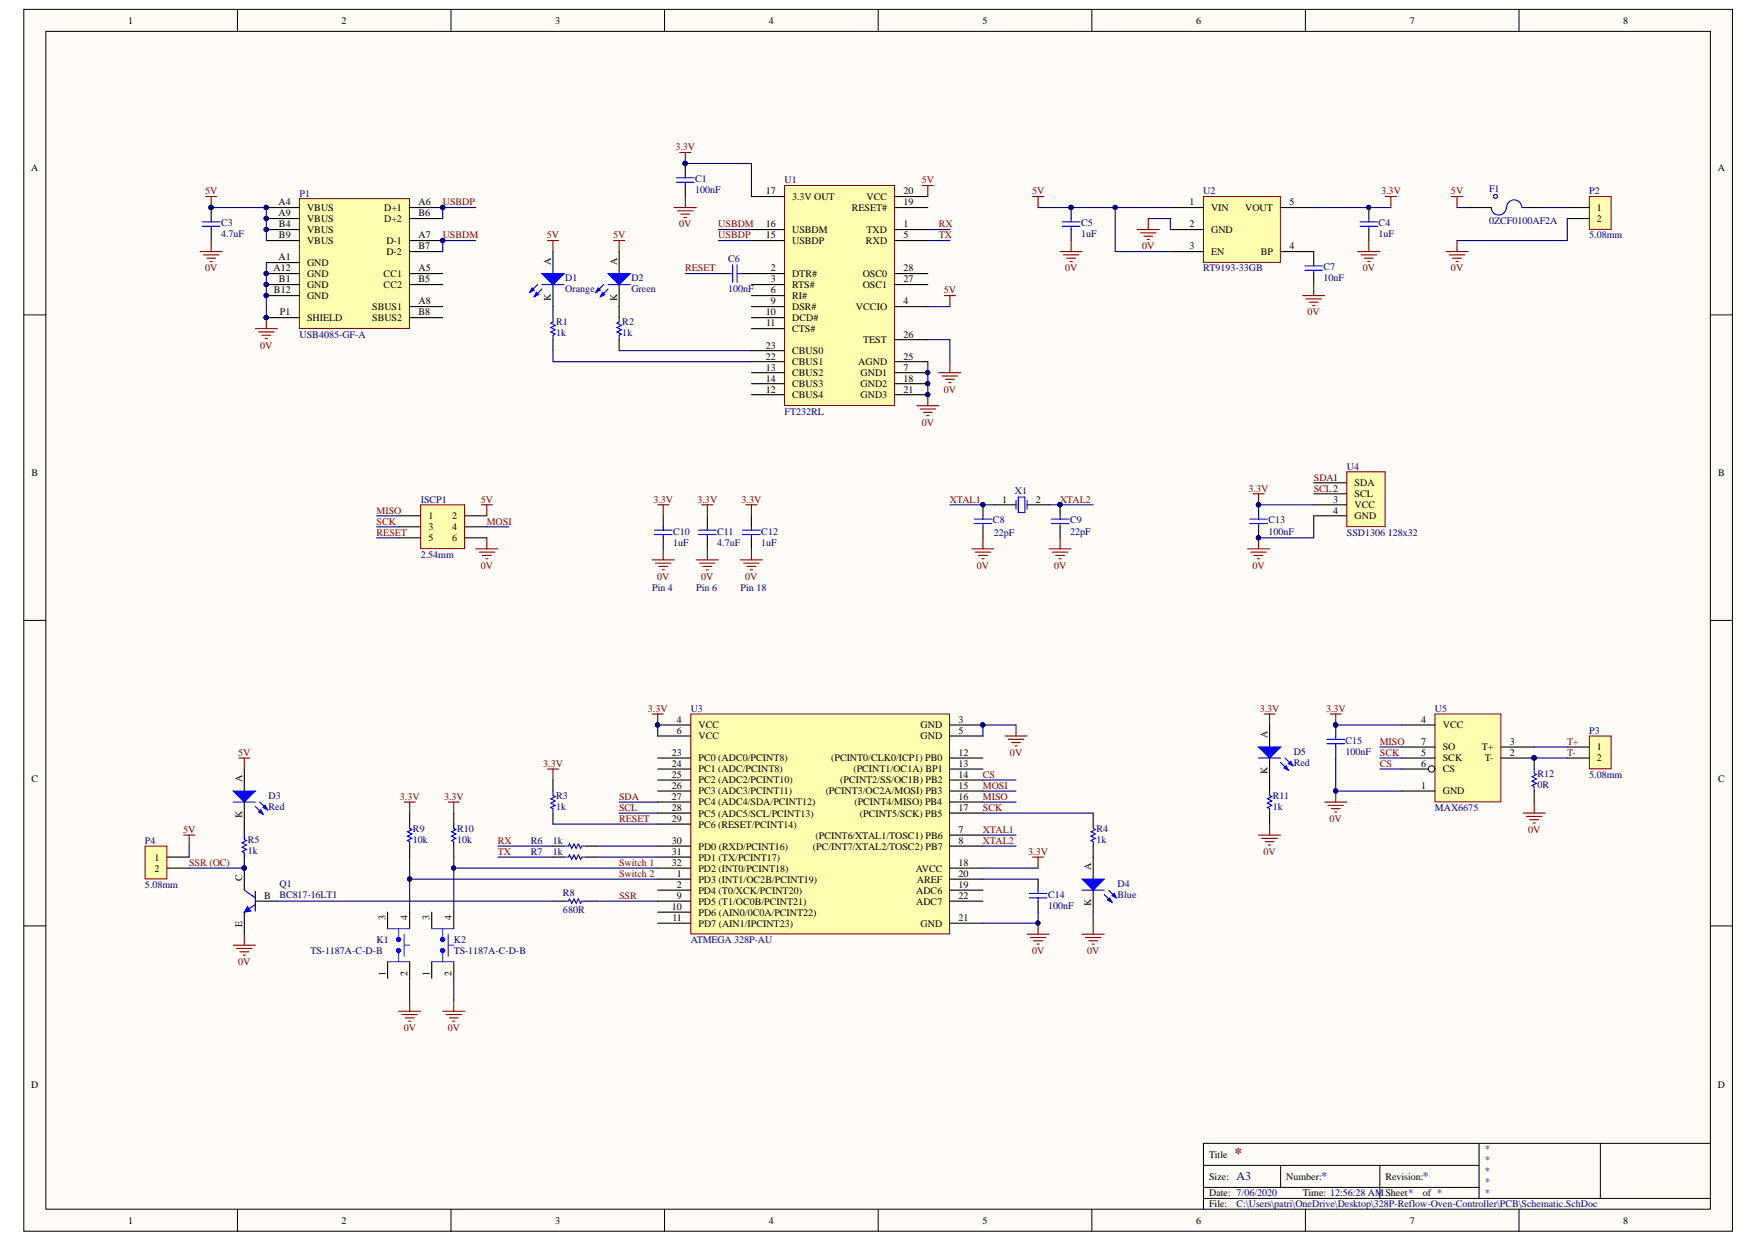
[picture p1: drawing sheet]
<svg xmlns="http://www.w3.org/2000/svg" width="297mm" height="210mm" viewBox="0 0 297 210" stroke-linecap="round" stroke-linejoin="round" font-family="sans-serif">
<defs><g id="words">
<text font-size="2.5" fill="#800000" x="208.4" y="195.5">*</text>
<g font-size="2" fill="#000080">
<text x="208.8" y="199.3">A3</text>
<text x="223.2" y="199.3">*</text>
<text x="240.3" y="199.3">*</text>
</g>
<g font-size="1.7">
<text x="21.7" y="4">1</text>
<text x="57.7" y="4">2</text>
<text x="93.8" y="4">3</text>
<text x="129.8" y="4">4</text>
<text x="165.9" y="4">5</text>
<text x="202" y="4">6</text>
<text x="238" y="4">7</text>
<text x="274.1" y="4">8</text>
<text x="5.3" y="28.9">A</text>
<text x="290.1" y="28.9">A</text>
<text x="47" y="34.7">A4</text>
<text x="51.8" y="35.6">VBUS</text>
<text x="64.9" y="35.6">D+1</text>
<text x="70.7" y="34.7">A6</text>
<text x="129.3" y="32.8">17</text>
<text x="133.8" y="33.7">3.3V OUT</text>
<text x="143.8" y="35.6">RESET#</text>
<text x="146.3" y="33.7">VCC</text>
<text x="152.6" y="32.8">20</text>
<text x="152.6" y="34.7">19</text>
<text x="200.9" y="34.7">1</text>
<text x="204.5" y="35.6">VIN</text>
<text x="210.3" y="35.6">VOUT</text>
<text x="217.7" y="34.7">5</text>
<text x="269.7" y="35.6">1</text>
<text x="47" y="36.5">A9</text>
<text x="47.1" y="40.2">B9</text>
<text x="47.1" y="38.4">B4</text>
<text x="51.8" y="37.5">VBUS</text>
<text x="51.8" y="41.2">VBUS</text>
<text x="51.8" y="39.3">VBUS</text>
<text x="64.9" y="37.5">D+2</text>
<text x="65.3" y="41.2">D-1</text>
<text x="70.7" y="40.2">A7</text>
<text x="70.7" y="36.5">B6</text>
<text x="129.3" y="38.4">16</text>
<text x="129.3" y="40.2">15</text>
<text x="133.8" y="39.3">USBDM</text>
<text x="133.8" y="41.2">USBDP</text>
<text x="146.2" y="41.2">RXD</text>
<text x="146.3" y="39.3">TXD</text>
<text x="152.6" y="38.4">1</text>
<text x="152.6" y="40.2">5</text>
<text x="200.9" y="38.4">2</text>
<text x="204.5" y="39.3">GND</text>
<text x="269.7" y="37.5">2</text>
<text x="46.2" y="45.8">A12</text>
<text x="47" y="44">A1</text>
<text x="47.1" y="47.7">B1</text>
<text x="51.8" y="44.9">GND</text>
<text x="51.8" y="46.8">GND</text>
<text x="64.8" y="46.8">CC1</text>
<text x="65.3" y="43">D-2</text>
<text x="70.7" y="45.8">A5</text>
<text x="70.7" y="42.1">B7</text>
<text x="70.7" y="47.7">B5</text>
<text x="93" y="44.7" transform="rotate(-90 93 44.7)">A</text>
<text x="104.2" y="44.7" transform="rotate(-90 104.2 44.7)">A</text>
<text x="130.2" y="45.8">2</text>
<text x="130.2" y="47.7">3</text>
<text x="133.8" y="46.8">DTR#</text>
<text x="145.7" y="46.8">OSC0</text>
<text x="152.6" y="45.8">28</text>
<text x="152.6" y="47.7">27</text>
<text x="200.9" y="42.1">3</text>
<text x="204.5" y="43">EN</text>
<text x="212.9" y="43">BP</text>
<text x="217.7" y="42.1">4</text>
<text x="46.3" y="49.5">B12</text>
<text x="47.3" y="53.3">P1</text>
<text x="51.8" y="50.5">GND</text>
<text x="51.8" y="48.6">GND</text>
<text x="62.8" y="52.3">SBUS1</text>
<text x="64.8" y="48.6">CC2</text>
<text x="70.7" y="51.4">A8</text>
<text x="70.7" y="53.3">B8</text>
<text x="93" y="50.8" transform="rotate(-90 93 50.8)">K</text>
<text x="104.2" y="50.8" transform="rotate(-90 104.2 50.8)">K</text>
<text x="129.3" y="53.3">10</text>
<text x="130.2" y="49.5">6</text>
<text x="130.2" y="51.4">9</text>
<text x="133.8" y="48.6">RTS#</text>
<text x="133.8" y="50.5">RI#</text>
<text x="133.8" y="52.3">DSR#</text>
<text x="144.5" y="52.3">VCCIO</text>
<text x="145.7" y="48.6">OSC1</text>
<text x="152.6" y="51.4">4</text>
<text x="51.8" y="54.2">SHIELD</text>
<text x="62.8" y="54.2">SBUS2</text>
<text x="129.3" y="58.9">23</text>
<text x="129.4" y="55.1">11</text>
<text x="133.8" y="54.2">DCD#</text>
<text x="133.8" y="56">CTS#</text>
<text x="133.8" y="59.8">CBUS0</text>
<text x="145.8" y="57.9">TEST</text>
<text x="152.6" y="57">26</text>
<text x="129.3" y="60.7">22</text>
<text x="129.3" y="62.6">13</text>
<text x="129.3" y="64.4">14</text>
<text x="133.8" y="61.7">CBUS1</text>
<text x="133.8" y="63.5">CBUS2</text>
<text x="133.8" y="65.4">CBUS3</text>
<text x="144.9" y="61.7">AGND</text>
<text x="145.3" y="63.5">GND1</text>
<text x="145.3" y="65.4">GND2</text>
<text x="152.6" y="60.7">25</text>
<text x="152.6" y="62.6">7</text>
<text x="152.6" y="64.4">18</text>
<text x="129.3" y="66.3">12</text>
<text x="133.8" y="67.2">CBUS4</text>
<text x="145.3" y="67.2">GND3</text>
<text x="152.6" y="66.3">21</text>
<text x="5.3" y="80.5">B</text>
<text x="228.7" y="82.1">SDA</text>
<text x="228.7" y="84">SCL</text>
<text x="290.2" y="80.5">B</text>
<text x="72.4" y="87.7">1</text>
<text x="72.4" y="89.5">3</text>
<text x="76.3" y="87.7">2</text>
<text x="76.3" y="89.5">4</text>
<text x="169.2" y="84.9">1</text>
<text x="174.9" y="84.9">2</text>
<text x="225.1" y="84.9">3</text>
<text x="225.1" y="86.7">4</text>
<text x="228.7" y="85.8">VCC</text>
<text x="228.7" y="87.7">GND</text>
<text x="72.4" y="91.4">5</text>
<text x="76.3" y="91.4">6</text>
<text x="114.3" y="122.1">4</text>
<text x="114.3" y="123.9">6</text>
<text x="117.9" y="123">VCC</text>
<text x="117.9" y="124.8">VCC</text>
<text x="155.5" y="123">GND</text>
<text x="155.5" y="124.8">GND</text>
<text x="161.9" y="122.1">3</text>
<text x="161.9" y="123.9">5</text>
<text x="214" y="124.7" transform="rotate(-90 214 124.7)">A</text>
<text x="240" y="122.1">4</text>
<text x="240" y="125.8">7</text>
<text x="243.6" y="123">VCC</text>
<text x="255" y="125.8">3</text>
<text x="113.5" y="127.6">23</text>
<text x="113.5" y="129.5">24</text>
<text x="113.5" y="131.3">25</text>
<text x="117.9" y="128.6">PC0 (ADC0/PCINT8)</text>
<text x="117.9" y="130.4">PC1 (ADC/PCINT8)</text>
<text x="140.4" y="128.6">(PCINT0/CLK0/ICP1) PB0</text>
<text x="144.1" y="130.4">(PCINT1/OC1A) BP1</text>
<text x="161.9" y="127.6">12</text>
<text x="161.9" y="129.5">13</text>
<text x="161.9" y="131.3">14</text>
<text x="214" y="130.7" transform="rotate(-90 214 130.7)">K</text>
<text x="240" y="127.6">5</text>
<text x="240" y="129.5">6</text>
<text x="243.6" y="128.6">SCK</text>
<text x="243.6" y="130.4">CS</text>
<text x="243.6" y="126.7">SO</text>
<text x="250.2" y="126.7">T+</text>
<text x="250.7" y="128.6">T-</text>
<text x="255" y="127.6">2</text>
<text x="269.7" y="126.7">1</text>
<text x="269.7" y="128.6">2</text>
<text x="5.3" y="132.1">C</text>
<text x="40.9" y="132.1" transform="rotate(-90 40.9 132.1)">A</text>
<text x="113.5" y="133.2">26</text>
<text x="113.5" y="135.1">27</text>
<text x="113.5" y="137">28</text>
<text x="117.9" y="132.3">PC2 (ADC2/PCINT10)</text>
<text x="117.9" y="134.1">PC3 (ADC3/PCINT11)</text>
<text x="117.9" y="136">PC4 (ADC4/SDA/PCINT12)</text>
<text x="117.9" y="137.9">PC5 (ADC5/SCL/PCINT13)</text>
<text x="139.4" y="134.1">(PCINT3/OC2A/MOSI) PB3</text>
<text x="141.9" y="132.3">(PCINT2/SS/OC1B) PB2</text>
<text x="144.3" y="136">(PCINT4/MISO) PB4</text>
<text x="145.2" y="137.9">(PCINT5/SCK) PB5</text>
<text x="161.9" y="133.2">15</text>
<text x="161.9" y="135.1">16</text>
<text x="161.9" y="137">17</text>
<text x="240" y="133.2">1</text>
<text x="243.6" y="134.1">GND</text>
<text x="290.2" y="132.1">C</text>
<text x="40.9" y="138.1" transform="rotate(-90 40.9 138.1)">K</text>
<text x="113.5" y="138.8">29</text>
<text x="113.5" y="142.5">30</text>
<text x="117.9" y="139.7">PC6 (RESET/PCINT14)</text>
<text x="117.9" y="143.5">PD0 (RXD/PCINT16)</text>
<text x="137.3" y="143.5">(PC/INT7/XTAL2/TOSC2) PB7</text>
<text x="137.7" y="141.6">(PCINT6/XTAL1/TOSC1) PB6</text>
<text x="161.9" y="140.7">7</text>
<text x="161.9" y="142.5">8</text>
<text x="26.1" y="145.3">1</text>
<text x="26.1" y="147.2">2</text>
<text x="40.9" y="148.8" transform="rotate(-90 40.9 148.8)">C</text>
<text x="113.5" y="144.4">31</text>
<text x="113.5" y="146.3">32</text>
<text x="114.3" y="148.1">1</text>
<text x="114.3" y="150">2</text>
<text x="117.9" y="149">PD3 (INT1/OC2B/PCINT19)</text>
<text x="117.9" y="145.3">PD1 (TX/PCINT17)</text>
<text x="117.9" y="147.2">PD2 (INT0/PCINT18)</text>
<text x="154.7" y="147.2">AVCC</text>
<text x="154.8" y="149">AREF</text>
<text x="161.9" y="146.3">18</text>
<text x="161.9" y="150">19</text>
<text x="161.9" y="148.1">20</text>
<text x="184.3" y="147" transform="rotate(-90 184.3 147)">A</text>
<text x="44.6" y="151.8">B</text>
<text x="65.1" y="155.3" transform="rotate(-90 65.1 155.3)">3</text>
<text x="68.8" y="155.3" transform="rotate(-90 68.8 155.3)">4</text>
<text x="72.5" y="155.3" transform="rotate(-90 72.5 155.3)">3</text>
<text x="76.2" y="155.3" transform="rotate(-90 76.2 155.3)">4</text>
<text x="113.5" y="153.7">10</text>
<text x="113.5" y="155.5">11</text>
<text x="114.3" y="151.8">9</text>
<text x="117.9" y="150.9">PD4 (T0/XCK/PCINT20)</text>
<text x="117.9" y="152.8">PD5 (T1/OC0B/PCINT21)</text>
<text x="117.9" y="154.6">PD6 (AIN0/0C0A/PCINT22)</text>
<text x="154.7" y="150.9">ADC6</text>
<text x="154.7" y="152.8">ADC7</text>
<text x="161.9" y="155.5">21</text>
<text x="161.9" y="151.8">22</text>
<text x="184.3" y="153" transform="rotate(-90 184.3 153)">K</text>
<text x="40.9" y="156.6" transform="rotate(-90 40.9 156.6)">E</text>
<text x="117.9" y="156.5">PD7 (AIN1/IPCINT23)</text>
<text x="155.5" y="156.5">GND</text>
<text x="65.1" y="164.7" transform="rotate(-90 65.1 164.7)">1</text>
<text x="68.8" y="164.7" transform="rotate(-90 68.8 164.7)">2</text>
<text x="72.5" y="164.7" transform="rotate(-90 72.5 164.7)">1</text>
<text x="76.2" y="164.7" transform="rotate(-90 76.2 164.7)">2</text>
<text x="5.3" y="183.7">D</text>
<text x="290.1" y="183.7">D</text>
<text x="204.2" y="195.5">Title</text>
<text x="204.2" y="199.2">Size:</text>
<text x="204.2" y="202">Date: 7/06/2020</text>
<text x="204.2" y="203.9">File:</text>
<text x="217.2" y="199.2">Number:</text>
<text x="220" y="202">Time: 12:56:28 AMSheet*</text>
<text x="233.9" y="199.2">Revision:</text>
<text x="240.3" y="202">of *</text>
<text x="21.7" y="206.6">1</text>
<text x="57.7" y="206.6">2</text>
<text x="93.8" y="206.6">3</text>
<text x="129.8" y="206.6">4</text>
<text x="165.9" y="206.6">5</text>
<text x="202" y="206.6">6</text>
<text x="238" y="206.6">7</text>
<text x="274.1" y="206.6">8</text>
</g>
<g font-size="1.7" fill="#800000">
<text x="114.1" y="25.4">3.3V</text>
<text x="34.6" y="32.8">5V</text>
<text x="155.7" y="31">5V</text>
<text x="174.3" y="32.8">5V</text>
<text x="233.2" y="32.8">3.3V</text>
<text x="245" y="32.8">5V</text>
<text x="92.4" y="40.2">5V</text>
<text x="103.5" y="40.2">5V</text>
<text x="114.7" y="38.4">0V</text>
<text x="34.6" y="45.8">0V</text>
<text x="115.7" y="45.8">RESET</text>
<text x="179.9" y="45.8">0V</text>
<text x="192.9" y="42.1">0V</text>
<text x="230.1" y="45.8">0V</text>
<text x="245" y="45.8">0V</text>
<text x="159.4" y="49.5">5V</text>
<text x="220.8" y="53.3">0V</text>
<text x="43.9" y="58.9">0V</text>
<text x="155.7" y="71.9">0V</text>
<text x="159.4" y="66.3">0V</text>
<text x="210.9" y="83">3.3V</text>
<text x="221.9" y="81.2">SDA1</text>
<text x="221.9" y="83">SCL2</text>
<text x="81.2" y="84.9">5V</text>
<text x="110.3" y="84.9">3.3V</text>
<text x="117.8" y="84.9">3.3V</text>
<text x="125.2" y="84.9">3.3V</text>
<text x="81.2" y="96">0V</text>
<text x="111" y="97.9">0V</text>
<text x="118.4" y="97.9">0V</text>
<text x="125.9" y="97.9">0V</text>
<text x="165" y="96">0V</text>
<text x="178" y="96">0V</text>
<text x="211.5" y="96">0V</text>
<text x="109.4" y="120.2">3.3V</text>
<text x="212.7" y="120.2">3.3V</text>
<text x="223.9" y="120.2">3.3V</text>
<text x="233" y="125.8">MISO</text>
<text x="40.2" y="127.6">5V</text>
<text x="91.7" y="129.5">3.3V</text>
<text x="170.6" y="127.6">0V</text>
<text x="233" y="127.6">SCK</text>
<text x="67.5" y="135.1">3.3V</text>
<text x="75" y="135.1">3.3V</text>
<text x="104.5" y="135.1">SDA</text>
<text x="104.5" y="137">SCL</text>
<text x="166" y="133.2">MOSI</text>
<text x="166" y="135.1">MISO</text>
<text x="166" y="137">SCK</text>
<text x="30.9" y="140.7">5V</text>
<text x="104.5" y="138.8">RESET</text>
<text x="224.5" y="138.8">0V</text>
<text x="258.1" y="140.7">0V</text>
<text x="173.6" y="144.4">3.3V</text>
<text x="213.4" y="144.4">0V</text>
<text x="174.3" y="161.1">0V</text>
<text x="183.6" y="161.1">0V</text>
<text x="40.2" y="163">0V</text>
<text x="68.2" y="174.1">0V</text>
<text x="75.6" y="174.1">0V</text>
</g>
<g font-size="1.7" fill="#000080">
<text x="50.6" y="33.2">P1</text>
<text x="117.4" y="30.8">C1</text>
<text x="117.4" y="32.6">100nF</text>
<text x="132.5" y="31">U1</text>
<text x="203.2" y="32.8">U2</text>
<text x="251.5" y="32.5">F1</text>
<text x="268.4" y="32.8">P2</text>
<text x="37.3" y="38.2">C3</text>
<text x="37.3" y="40.1">4.7uF</text>
<text x="182.6" y="38.2">C5</text>
<text x="182.6" y="40.1">1uF</text>
<text x="232.8" y="38.2">C4</text>
<text x="232.8" y="40.1">1uF</text>
<text x="251.5" y="37.8">0ZCF0100AF2A</text>
<text x="268.4" y="40.2">5.08mm</text>
<text x="95.4" y="47.5">D1</text>
<text x="106.6" y="47.5">D2</text>
<text x="123" y="44.2">C6</text>
<text x="203.2" y="45.8">RT9193-33GB</text>
<text x="223.5" y="45.7">C7</text>
<text x="223.5" y="47.5">10nF</text>
<text x="95.4" y="49.4">Orange</text>
<text x="106.6" y="49.4">Green</text>
<text x="123" y="49.4">100nF</text>
<text x="50.6" y="57">USB4085-GF-A</text>
<text x="93.9" y="54.9">R1</text>
<text x="93.9" y="56.8">1k</text>
<text x="105.1" y="54.9">R2</text>
<text x="105.1" y="56.8">1k</text>
<text x="132.5" y="70">FT232RL</text>
<text x="171.4" y="83.4">X1</text>
<text x="227.4" y="79.3">U4</text>
<text x="71" y="84.9">ISCP1</text>
<text x="167.7" y="88.4">C8</text>
<text x="180.7" y="88.4">C9</text>
<text x="214.2" y="88.4">C13</text>
<text x="71" y="94.2">2.54mm</text>
<text x="113.7" y="90.3">C10</text>
<text x="113.7" y="92.2">1uF</text>
<text x="121.1" y="90.3">C11</text>
<text x="121.1" y="92.2">4.7uF</text>
<text x="128.6" y="90.3">C12</text>
<text x="128.6" y="92.2">1uF</text>
<text x="167.8" y="90.5">22pF</text>
<text x="180.7" y="90.3">22pF</text>
<text x="214.2" y="90.3">100nF</text>
<text x="227.4" y="90.5">SSD1306 128x32</text>
<text x="110.1" y="99.8">Pin 4</text>
<text x="117.6" y="99.8">Pin 6</text>
<text x="125.1" y="99.8">Pin 18</text>
<text x="116.6" y="120.2">U3</text>
<text x="227.2" y="125.6">C15</text>
<text x="242.3" y="120.2">U5</text>
<text x="268.4" y="123.9">P3</text>
<text x="218.5" y="127.5">D5</text>
<text x="218.5" y="129.3">Red</text>
<text x="227.2" y="127.5">100nF</text>
<text x="259.6" y="131.2">R12</text>
<text x="268.4" y="131.3">5.08mm</text>
<text x="45.3" y="134.9">D3</text>
<text x="45.3" y="136.7">Red</text>
<text x="93.9" y="134.9">R3</text>
<text x="93.9" y="136.7">1k</text>
<text x="215" y="134.9">R11</text>
<text x="215" y="136.7">1k</text>
<text x="242.3" y="137">MAX6675</text>
<text x="259.6" y="133">0R</text>
<text x="24.5" y="142.5">P4</text>
<text x="41.8" y="142.3">R5</text>
<text x="69.7" y="140.5">R9</text>
<text x="69.7" y="142.3">10k</text>
<text x="77.2" y="140.5">R10</text>
<text x="77.2" y="142.3">10k</text>
<text x="89.7" y="142.5">R6</text>
<text x="93.4" y="142.5">1k</text>
<text x="185.1" y="140.5">R4</text>
<text x="185.1" y="142.3">1k</text>
<text x="24.5" y="150">5.08mm</text>
<text x="41.8" y="144.2">1k</text>
<text x="47.2" y="149.8">Q1</text>
<text x="89.7" y="144.4">R7</text>
<text x="93.4" y="144.4">1k</text>
<text x="188.7" y="149.8">D4</text>
<text x="47.2" y="151.6">BC817-16LT1</text>
<text x="95.1" y="151.2">R8</text>
<text x="95.1" y="154.2">680R</text>
<text x="177" y="151.6">C14</text>
<text x="177" y="153.5">100nF</text>
<text x="188.7" y="151.6">Blue</text>
<text x="52.4" y="161.1">TS-1187A-C-D-B</text>
<text x="63.6" y="159.3">K1</text>
<text x="76.6" y="159.3">K2</text>
<text x="76.6" y="161.1">TS-1187A-C-D-B</text>
<text x="116.6" y="159.3">ATMEGA 328P-AU</text>
<text x="250.7" y="194.6">*</text>
<text x="250.7" y="196.4">*</text>
<text x="208.8" y="203.9">C:\Users\patri\OneDrive\Desktop\328P-Reflow-Oven-Controller\PCB\Schematic.SchDoc</text>
<text x="250.7" y="198.3">*</text>
<text x="250.7" y="200.1">*</text>
<text x="250.7" y="202">*</text>
</g>
<g font-size="1.7" fill="#900">
<text x="74.8" y="34.7">USBDP</text>
<text x="74.8" y="40.2">USBDM</text>
<text x="121.3" y="38.4">USBDM</text>
<text x="121.3" y="40.2">USBDP</text>
<text x="158.5" y="38.4">RX</text>
<text x="158.5" y="40.2">TX</text>
<text x="63.6" y="86.7">MISO</text>
<text x="63.6" y="88.6">SCK</text>
<text x="82.2" y="88.6">MOSI</text>
<text x="160.4" y="84.9">XTAL1</text>
<text x="179" y="84.9">XTAL2</text>
<text x="63.6" y="90.5">RESET</text>
<text x="264.6" y="125.8">T+</text>
<text x="166" y="131.3">CS</text>
<text x="233" y="129.5">CS</text>
<text x="264.6" y="127.6">T-</text>
<text x="84.1" y="142.5">RX</text>
<text x="166" y="140.7">XTAL1</text>
<text x="166" y="142.5">XTAL2</text>
<text x="31.9" y="146.3">SSR (OC)</text>
<text x="84.1" y="144.4">TX</text>
<text x="104.5" y="146.3">Switch 1</text>
<text x="104.5" y="148.1">Switch 2</text>
<text x="104.5" y="151.8">SSR</text>
</g>
</g></defs>
<g fill="#fffcf8" stroke="#000" stroke-width=".17">
<path d="M4 1.6h288.5v206.3h-288.5z"/>
<path d="M7.7 5.3h281.1v198.9h-281.1z"/>
</g>
<g fill="none" stroke="#000" stroke-width=".17">
<path d="M40.1 1.6v3.7M76.2 1.6v3.7M112.2 1.6v3.7M148.3 1.6v3.7M184.4 1.6v3.7M220.4 1.6v3.7M256.5 1.6v3.7M4 53.2h3.7M288.9 53.2h3.7M4 104.8h3.7M288.9 104.8h3.7M4 156.4h3.7"/>
<path d="M288.9 156.4h3.7M203.2 196.8h46.6M216.3 196.8v3.7M233 196.8v5.6M249.8 193.1v9.3M270.2 193.1h-67v11.1M288.9 193.1h-18.7v9.3M40.1 204.2v3.8M76.2 204.2v3.8M112.2 204.2v3.8M148.3 204.2v3.8M184.4 204.2v3.8"/>
<path d="M203.2 202.4h85.7M203.2 200.5h46.6M220.4 204.2v3.8M256.5 204.2v3.8"/>
</g>
<path d="M116.7 120.6h43.6v37.1h-43.6z" fill="#ffffb0" stroke="#800000" stroke-width=".17"/>
<g fill="none" stroke="#000" stroke-width=".19">
<path d="M111.1 122.4h5.6M111.1 124.3h5.6M111.1 128h5.6M111.1 129.9h5.6M111.1 131.7h5.6M111.1 133.6h5.6M111.1 135.4h5.6M111.1 137.3h5.6M111.1 139.2h5.6M160.4 122.4h5.6M160.4 124.3h5.6M160.4 128h5.6"/>
<path d="M160.4 129.9h5.6M160.4 131.7h5.6M160.4 133.6h5.6M160.4 135.4h5.6M160.4 137.3h5.6M111.1 148.5h5.6M111.1 150.3h5.6M111.1 142.9h5.6M111.1 152.2h5.6M111.1 154h5.6M111.1 155.9h5.6M111.1 146.6h5.6"/>
<path d="M111.1 144.7h5.6M160.4 148.5h5.6M160.4 150.3h5.6M160.4 141h5.6M160.4 142.9h5.6M160.4 152.2h5.6M160.4 155.9h5.6M160.4 146.6h5.6"/>
</g>
<g fill="#000080" stroke="#000080" stroke-width=".17">
<circle cx="166" cy="122.4" r=".35"/>
<circle cx="111" cy="122.4" r=".35"/>
</g>
<path d="M71 85.2h7.4v7.4h-7.4z" fill="#ffffb0" stroke="#800000" stroke-width=".17"/>
<g fill="none" stroke="#000" stroke-width=".19">
<path d="M67.3 87.1h3.7M67.3 89h3.7M67.3 90.8h3.7M78.5 87.1h3.7M78.5 89h3.7M78.5 90.8h3.7M112 87.1v1.9M112 90.8v1.9M119.4 87.1v1.9M119.4 90.8v1.9M126.9 87.1v1.9M126.9 90.8v1.9"/>
<path d="M166 85.2v1.9M166 89v1.8M167.9 85.2h3.7M173.4 85.2h3.8M179 85.2v1.9M179 89v1.8M93.4 131.7v1.9M93.4 137.3v1.9M175.3 148.5v1.8M175.3 152.2v1.8"/>
</g>
<g fill="none" stroke="#800000" stroke-width=".19">
<path d="M80.3 92.7h3.8M80.9 93.2h2.6M81.3 85.2h1.8M81.5 93.8h1.5M82 94.4h.4M82.2 85.2v1.9M82.2 90.8v1.9M164.1 92.7h3.8M164.7 93.2h2.6M165.2 93.8h1.5M165.8 94.4h.4M166 90.8v1.9"/>
<path d="M177.2 92.7h3.7M177.7 93.2h2.6M178.3 93.8h1.5M178.8 94.4h.4M179 90.8v1.9M92.5 129.9h1.8M93.4 129.9v1.8M110.1 120.6h1.9M111.1 120.6v1.8M169.7 124.3h3.7M170.3 124.8h2.6M170.8 125.4h1.5"/>
<path d="M171.4 126h.4M171.6 122.4v1.9M173.4 157.8h3.8M174 158.3h2.6M174.4 144.7h1.8M174.6 158.9h1.4M175.1 159.4h.4M175.3 144.7v1.9M175.3 155.9v1.9"/>
</g>
<g fill="none" stroke="#00f" stroke-width=".19">
<path d="M110.5 89.5h3M110.5 90.3h3M112 89v.5M112 90.3v.5M118 89.5h2.9M118 90.3h2.9M119.4 89v.5M119.4 90.3v.5M125.4 89.5h3M125.4 90.3h3M126.9 89v.5M126.9 90.3v.5"/>
<path d="M164.5 87.7h3M164.5 88.4h3M166 87.1v.6M166 88.4v.6M171.6 84.5v1.5M171.9 83.9h1.2v2.6h-1.2zM173.4 84.5v1.5M177.5 87.7h3M177.5 88.4h3M179 87.1v.6M179 88.4v.6M93.4 133.6v.7l.4 .2-.8 .4 .8 .4-.8 .3 .8 .4-.8 .4 .4 .2v.7"/>
<path d="M173.8 150.9h3M173.8 151.6h3M175.3 150.3v.6M175.3 151.6v.6"/>
</g>
<g fill="#000080" stroke="#000080" stroke-width=".17">
<circle cx="111" cy="122.4" r=".35"/>
<circle cx="166" cy="85.2" r=".35"/>
<circle cx="179" cy="85.2" r=".35"/>
<circle cx="175.3" cy="155.9" r=".35"/>
</g>
<path d="M203.2 33.2h13v11.1h-13z" fill="#ffffb0" stroke="#800000" stroke-width=".17"/>
<path d="M180.9 35v1.9M180.9 38.8v1.8M197.6 35h5.6M197.6 38.8h5.6M216.3 35h5.5M231.1 35v1.9M231.1 38.8v1.8M197.6 42.5h5.6M216.3 42.5h5.5v1.8M221.8 46.2v1.9M214.4 122.4v3.7M214.4 128v3.7" fill="none" stroke="#000" stroke-width=".19"/>
<g fill="#000080" stroke="#000080" stroke-width=".17">
<circle cx="180.9" cy="35" r=".35"/>
<circle cx="231.1" cy="35" r=".35"/>
</g>
<path d="M179.4 37.5h3M179.4 38.2h3M180.9 36.9v.6M180.9 38.2v.6M229.7 37.5h2.9M229.7 38.2h2.9M231.1 36.9v.6M231.1 38.2v.6M220.4 44.9h2.9M220.4 45.6h2.9M221.8 44.3v.6M221.8 45.6v.6" fill="none" stroke="#00f" stroke-width=".19"/>
<g fill="none" stroke="#800000" stroke-width=".19">
<path d="M174.4 33.2h1.8M175.3 33.2v1.8M192.1 38.8h3.7M192.6 39.3h2.6M193.2 39.9h1.5M193.9 36.9v1.9M233.9 33.2h1.9M234.9 33.2v1.8M179 42.5h3.7M179.6 43h2.6M180.1 43.6h1.5M180.7 44.2h.4"/>
<path d="M180.9 40.6v1.9M193.7 40.4h.4M220 49.9h3.7M220.5 50.5h2.6M221.1 51h1.5M221.7 51.6h.3M221.8 48.1v1.8M229.3 42.5h3.7M229.8 43h2.7M230.4 43.6h1.5M231 44.2h.3M231.1 40.6v1.9"/>
<path d="M110.1 94.5h3.8M110.7 95.1h2.6M111.1 85.2h1.8M111.3 95.7h1.4M111.8 96.2h.4M112 85.2v1.9M112 92.7v1.8M117.6 94.5h3.7M118.1 95.1h2.6M118.5 85.2h1.9M118.7 95.7h1.5M119.3 96.2h.3"/>
<path d="M119.4 85.2v1.9M119.4 92.7v1.8M125 94.5h3.8M125.6 95.1h2.6M126 85.2h1.8M126.1 95.7h1.5M126.7 96.2h.4M126.9 85.2v1.9M126.9 92.7v1.8"/>
</g>
<path d="M212.5 126.1h3.8l-1.9 1.9z" fill="#00f"/>
<path d="M212.5 126.1h3.8l-1.9 1.9zM216.3 128.8l1.3 1.3M217 128l1.3 1.3" fill="none" stroke="#00f" stroke-width=".19"/>
<path d="M216.8 129.7l.4-.4 .4 .8z" fill="#00f"/>
<path d="M216.8 129.7l.4-.4 .4 .8z" fill="none" stroke="#00f" stroke-width=".19"/>
<path d="M217.6 128.9l.3-.3 .4 .7z" fill="#00f"/>
<path d="M212.5 128h3.8M214.4 133.6v.7l.4 .2-.8 .4 .8 .4-.8 .3 .8 .4-.8 .4 .4 .2v.7M217.6 128.9l.3-.3 .4 .7z" fill="none" stroke="#00f" stroke-width=".19"/>
<path d="M214.4 131.7v1.9M214.4 137.3v1.9" fill="none" stroke="#000" stroke-width=".19"/>
<path d="M213.5 120.6h1.8M214.4 120.6v1.8M214.4 139.2v1.8M212.5 141h3.8M213.1 141.6h2.6M213.6 142.1h1.5M214.2 142.7h.4" fill="none" stroke="#800000" stroke-width=".19"/>
<path d="M227.4 79.7h6.5v9.2h-6.5z" fill="#ffffb0" stroke="#800000" stroke-width=".17"/>
<path d="M212.5 85.2v1.9M212.5 89v1.8M221.8 81.5h5.6M221.8 83.4h5.6M221.8 85.2h5.6M221.8 87.1h5.6" fill="none" stroke="#000" stroke-width=".19"/>
<g fill="#000080" stroke="#000080" stroke-width=".17">
<circle cx="212.5" cy="90.8" r=".35"/>
<circle cx="212.5" cy="85.2" r=".35"/>
</g>
<path d="M211 87.7h3M211 88.4h3M212.5 87.1v.6M212.5 88.4v.6" fill="none" stroke="#00f" stroke-width=".19"/>
<path d="M210.7 92.7h3.7M211.2 93.2h2.6M211.6 83.4h1.9M211.8 93.8h1.5M212.3 94.4h.4M212.5 83.4v1.8M212.5 90.8v1.9" fill="none" stroke="#800000" stroke-width=".19"/>
<path d="M242.3 120.6h11.2v14.8h-11.2z" fill="#ffffb0" stroke="#800000" stroke-width=".17"/>
<path d="M236.7 133.6h5.6M236.7 122.4h5.6M236.7 128h5.6M236.7 129.9h5.6M253.5 128h5.6M253.5 126.1h5.6" fill="none" stroke="#000" stroke-width=".19"/>
<circle cx="259.1" cy="128" r=".35" fill="#000080" stroke="#000080" stroke-width=".17"/>
<circle cx="241.7" cy="129.8" r=".54" fill="#fffcf8" stroke="#000" stroke-width=".17"/>
<path d="M236.7 126.1h5.6" fill="none" stroke="#000" stroke-width=".19"/>
<circle cx="259.1" cy="128" r=".35" fill="#000080" stroke="#000080" stroke-width=".17"/>
<path d="M132.5 31.3h18.6v37.2h-18.6z" fill="#ffffb0" stroke="#800000" stroke-width=".17"/>
<g fill="none" stroke="#000" stroke-width=".19">
<path d="M126.9 38.8h5.6M126.9 33.2h5.6M151.1 38.8h5.6M151.1 33.2h5.6M151.1 35h5.6M126.9 46.2h5.6M126.9 48.1h5.6M126.9 51.8h5.6M126.9 40.6h5.6M126.9 49.9h5.6M126.9 53.6h5.6M126.9 55.5h5.6"/>
<path d="M126.9 59.2h5.6M151.1 46.2h5.6M151.1 48.1h5.6M151.1 51.8h5.6M151.1 40.6h5.6M151.1 57.4h5.6M126.9 61.1h5.6M126.9 62.9h5.6M126.9 64.8h5.6M126.9 66.7h5.6M151.1 61.1h5.6M151.1 62.9h5.6"/>
<path d="M151.1 64.8h5.6M151.1 66.7h5.6M225.6 122.4v1.9M225.6 126.1v1.9M41.3 146.6v3.7M41.3 154v3.8M43.1 152.2h3.7"/>
</g>
<g fill="#000080" stroke="#000080" stroke-width=".17">
<circle cx="156.6" cy="62.9" r=".35"/>
<circle cx="156.6" cy="64.8" r=".35"/>
<circle cx="156.6" cy="66.6" r=".35"/>
<circle cx="225.5" cy="122.4" r=".35"/>
<circle cx="225.5" cy="133.6" r=".35"/>
<circle cx="41.2" cy="146.6" r=".35"/>
</g>
<path d="M223.7 135.4h3.7M224.3 136h2.6M224.6 120.6h1.9M224.8 136.6h1.5M225.4 137.1h.4M225.6 120.6v1.8M225.6 133.6v1.8" fill="none" stroke="#800000" stroke-width=".19"/>
<path d="M224.1 124.8h3M224.1 125.6h3M225.6 124.3v.5M225.6 125.6v.5M41.3 150.3l1.8 1.3M43.1 152.7l-1.8 1.3M43.1 150.5v3.3" fill="none" stroke="#00f" stroke-width=".19"/>
<path d="M41.8 153.1l.6 .7-1.1 .2z" fill="#00f"/>
<path d="M41.8 153.1l.6 .7-1.1 .2z" fill="none" stroke="#00f" stroke-width=".17"/>
<circle cx="41.2" cy="146.6" r=".35" fill="#000080" stroke="#000080" stroke-width=".17"/>
<path d="M41.3 129.9v3.7M41.3 135.4v5.6M41.3 144.7v1.9M93.4 152.2h1.8M99 152.2h1.8" fill="none" stroke="#000" stroke-width=".19"/>
<path d="M41.3 141v.8l.3 .2-.7 .3 .7 .4-.7 .4 .7 .3-.7 .4 .4 .2v.7M95.2 152.2h.8l.2-.4 .3 .7 .4-.7 .4 .7 .4-.7 .3 .7 .2-.3h.8" fill="none" stroke="#00f" stroke-width=".19"/>
<path d="M40.3 128h1.9M41.3 128v1.9M39.4 159.6h3.7M41.3 157.8v1.8M39.9 160.2h2.7M40.5 160.7h1.5M41.1 161.3h.3" fill="none" stroke="#800000" stroke-width=".19"/>
<path d="M39.4 133.6h3.7l-1.8 1.8z" fill="#00f"/>
<path d="M39.4 133.6h3.7l-1.8 1.8zM43.1 136.2l1.3 1.3M43.9 135.4l1.3 1.3" fill="none" stroke="#00f" stroke-width=".19"/>
<path d="M43.7 137.1l.3-.4 .4 .8z" fill="#00f"/>
<path d="M43.7 137.1l.3-.4 .4 .8z" fill="none" stroke="#00f" stroke-width=".19"/>
<path d="M44.4 136.4l.4-.4 .4 .7z" fill="#00f"/>
<path d="M93.4 53.6v.8l-.4 .2 .8 .3-.8 .4 .8 .4-.8 .4 .8 .3-.4 .2v.8M104.6 53.6v.8l-.4 .2 .7 .3-.7 .4 .7 .4-.7 .4 .7 .3-.3 .2v.8M39.4 135.4h3.7M44.4 136.4l.4-.4 .4 .7z" fill="none" stroke="#00f" stroke-width=".19"/>
<g fill="none" stroke="#800000" stroke-width=".19">
<path d="M154.8 68.5h3.7M155.4 69.1h2.6M155.9 69.6h1.5M156.5 70.2h.4M156.7 66.7v1.8M158.5 62.9h3.8M159.1 63.5h2.6M159.7 64.1h1.4M160.2 64.6h.4M160.4 61.1v1.8M68.2 135.4h1.9M69.2 135.4v1.9"/>
<path d="M75.7 135.4h1.9M76.6 135.4v1.9M31 141h1.9M31.9 141v1.9M67.3 170.8h3.7M67.9 171.3h2.6M68.4 171.9h1.5M69 172.4h.4M69.2 168.9v1.9M74.8 170.8h3.7M75.3 171.3h2.6M75.9 171.9h1.5"/>
<path d="M76.4 172.4h.4M76.6 168.9v1.9"/>
</g>
<circle cx="156.6" cy="66.6" r=".35" fill="#000080" stroke="#000080" stroke-width=".17"/>
<path d="M93.4 51.8v1.8M93.4 57.4v1.8M104.6 42.5v3.7M104.6 48.1v5.5M104.6 57.4v1.8" fill="none" stroke="#000" stroke-width=".19"/>
<path d="M102.7 46.2h3.7l-1.8 1.9z" fill="#00f"/>
<path d="M101.9 48.1l-1.3 1.3M102.7 46.2h3.7l-1.8 1.9zM102.7 48.8l-1.3 1.3" fill="none" stroke="#00f" stroke-width=".19"/>
<path d="M101.8 49.4l.3 .3-.7 .4z" fill="#00f"/>
<path d="M101.8 49.4l.3 .3-.7 .4z" fill="none" stroke="#00f" stroke-width=".19"/>
<path d="M101 48.6l.4 .4-.8 .4z" fill="#00f"/>
<path d="M101 48.6l.4 .4-.8 .4zM102.7 48.1h3.7" fill="none" stroke="#00f" stroke-width=".19"/>
<path d="M93.4 42.5v3.7M93.4 48.1v3.7" fill="none" stroke="#000" stroke-width=".19"/>
<path d="M91.5 46.2h3.7l-1.8 1.9z" fill="#00f"/>
<path d="M90.8 48.1l-1.3 1.3M91.5 46.2h3.7l-1.8 1.9zM91.5 48.8l-1.3 1.3" fill="none" stroke="#00f" stroke-width=".19"/>
<path d="M90.6 49.4l.4 .3-.8 .4z" fill="#00f"/>
<path d="M90.6 49.4l.4 .3-.8 .4z" fill="none" stroke="#00f" stroke-width=".19"/>
<path d="M89.8 48.6l.4 .4-.7 .4z" fill="#00f"/>
<path d="M114.2 30.8h3M114.2 30h3M115.7 29.5v.5M115.7 30.8v.5M89.8 48.6l.4 .4-.7 .4zM91.5 48.1h3.7M123.2 46.2h.5M123.7 44.7v3M124.5 44.7v3M124.5 46.2h.5M95.2 142.9h.8l.2-.4 .3 .8 .4-.8 .4 .8 .4-.8 .3 .8 .2-.4h.8M95.2 144.7h.8l.2-.3 .3 .7 .4-.7 .4 .7 .4-.7 .3 .7 .2-.4h.8" fill="none" stroke="#00f" stroke-width=".19"/>
<g fill="none" stroke="#800000" stroke-width=".19">
<path d="M113.9 35h3.7M114.4 35.6h2.6M114.8 25.8h1.9M115 36.2h1.5M115.5 36.7h.4M115.7 25.8v1.8M115.7 33.2v1.8M155.7 31.3h1.9M156.7 31.3v1.9M92.5 40.6h1.8M93.4 40.6v1.9M103.6 40.6h1.9"/>
<path d="M104.6 40.6v1.9M159.5 49.9h1.8M160.4 49.9v1.9"/>
</g>
<path d="M115.7 27.6v1.9M115.7 31.3v1.9M121.3 46.2h1.9M125 46.2h1.9M93.4 142.9h1.8M93.4 144.7h1.8M99 142.9h1.8M99 144.7h1.8M184.6 144.7v3.8M184.6 150.3v3.7" fill="none" stroke="#000" stroke-width=".19"/>
<circle cx="115.7" cy="27.6" r=".35" fill="#000080" stroke="#000080" stroke-width=".17"/>
<path d="M182.7 148.5h3.8l-1.9 1.8z" fill="#00f"/>
<path d="M182.7 148.5h3.8l-1.9 1.8zM186.5 151.1l1.3 1.3M187.2 150.3l1.3 1.3" fill="none" stroke="#00f" stroke-width=".19"/>
<path d="M187 152l.4-.4 .4 .8z" fill="#00f"/>
<path d="M187 152l.4-.4 .4 .8z" fill="none" stroke="#00f" stroke-width=".19"/>
<path d="M187.8 151.2l.3-.3 .4 .7z" fill="#00f"/>
<path d="M184.6 139.2v.7l.4 .2-.8 .4 .8 .3-.8 .4 .8 .4-.8 .4 .4 .1v.8M182.7 150.3h3.8M187.8 151.2l.3-.3 .4 .7z" fill="none" stroke="#00f" stroke-width=".19"/>
<path d="M184.6 137.3v1.9M184.6 142.9v1.8" fill="none" stroke="#000" stroke-width=".19"/>
<path d="M182.7 157.8h3.8M183.3 158.3h2.6M183.9 158.9h1.5M184.4 159.4h.4M184.6 155.9v1.9" fill="none" stroke="#800000" stroke-width=".19"/>
<path d="M50.6 33.5h18.5v22h-18.5z" fill="#ffffb0" stroke="#800000" stroke-width=".17"/>
<g fill="none" stroke="#000" stroke-width=".19">
<path d="M35.7 35v1.9M35.7 38.8v1.8M45 35h5.6M45 36.9h5.6M45 38.8h5.6M69.2 35h5.6M69.2 36.9h5.6M247.9 35h3.7M257.2 35h3.7M45 44.3h5.6M45 46.2h5.6M45 40.6h5.6"/>
<path d="M45 49.9h5.6M45 53.6h5.6M45 48.1h5.6M69.2 46.2h5.6M69.2 40.6h5.6M69.2 51.8h5.6M69.2 53.6h5.6M69.2 42.5h5.6M69.2 48.1h5.6"/>
</g>
<g fill="#000080" stroke="#000080" stroke-width=".17">
<circle cx="74.7" cy="35" r=".35"/>
<circle cx="74.7" cy="40.6" r=".35"/>
<circle cx="45" cy="46.2" r=".35"/>
<circle cx="45" cy="49.9" r=".35"/>
<circle cx="45" cy="48" r=".35"/>
<circle cx="45" cy="35" r=".35"/>
<circle cx="45" cy="36.9" r=".35"/>
<circle cx="45" cy="38.7" r=".35"/>
<circle cx="45" cy="53.6" r=".35"/>
<circle cx="35.6" cy="35" r=".35"/>
</g>
<g fill="none" stroke="#800000" stroke-width=".19">
<path d="M34.7 33.2h1.9M35.7 33.2v1.8M245.1 33.2h1.9M246 33.2v1.8M33.8 42.5h3.7M34.4 43h2.6M34.9 43.6h1.5M35.5 44.2h.4M35.7 40.6v1.9M43.1 55.5h3.7M43.7 56.1h2.6M44.2 56.6h1.5"/>
<path d="M44.8 57.2h.4M45 53.6v1.9M244.2 42.5h3.7M244.7 43h2.6M245.3 43.6h1.5M245.9 44.2h.3M246 40.6v1.9"/>
</g>
<g fill="none" stroke="#00f" stroke-width=".19">
<path d="M34.2 37.5h3M34.2 38.2h3M35.7 36.9v.6M35.7 38.2v.6M251.6 35h.2M254.4 35a1.28 1.28 0 0 1-1.3 1.3 1.28 1.28 0 0 1-1.3-1.2M257 35a1.28 1.28 0 0 0-1.3-1.3 1.28 1.28 0 0 0-1.3 1.3M257 35h.2"/>
<circle cx="252.5" cy="33.2" r=".33"/>
</g>
<path d="M268.4 33.2h3.7v5.5h-3.7z" fill="#ffffb0" stroke="#800000" stroke-width=".17"/>
<path d="M264.7 35h3.7M264.7 36.9h3.7" fill="none" stroke="#000" stroke-width=".19"/>
<path d="M24.5 142.9h3.7v5.5h-3.7z" fill="#ffffb0" stroke="#800000" stroke-width=".17"/>
<path d="M28.2 144.7h3.7M28.2 146.6h3.7" fill="none" stroke="#000" stroke-width=".19"/>
<path d="M268.4 124.3h3.7v5.5h-3.7z" fill="#ffffb0" stroke="#800000" stroke-width=".17"/>
<g fill="none" stroke="#000" stroke-width=".19">
<path d="M69.2 137.3v1.9M76.6 137.3v1.9M259.1 128v1.9M259.1 133.6v1.8M264.7 126.1h3.7M264.7 128h3.7M65.5 154v2.8M69.2 142.9v1.8M69.2 154v2.8M72.9 154v2.8M76.6 142.9v1.8M76.6 154v2.8"/>
<path d="M65.5 162.4v2.8M69.2 162.4v2.8M72.9 162.4v2.8M76.6 162.4v2.8"/>
</g>
<g fill="#000080" stroke="#000080" stroke-width=".17">
<circle cx="259.1" cy="128" r=".35"/>
<circle cx="111" cy="122.4" r=".35"/>
<circle cx="166" cy="85.2" r=".35"/>
<circle cx="179" cy="85.2" r=".35"/>
<circle cx="166" cy="122.4" r=".35"/>
<circle cx="175.3" cy="155.9" r=".35"/>
<circle cx="231.1" cy="35" r=".35"/>
<circle cx="188.3" cy="35" r=".35"/>
<circle cx="212.5" cy="90.8" r=".35"/>
<circle cx="212.5" cy="85.2" r=".35"/>
<circle cx="225.5" cy="122.4" r=".35"/>
<circle cx="225.5" cy="133.6" r=".35"/>
<circle cx="41.2" cy="146.6" r=".35"/>
<circle cx="156.6" cy="62.9" r=".35"/>
<circle cx="156.6" cy="64.8" r=".35"/>
<circle cx="156.6" cy="66.6" r=".35"/>
<circle cx="115.7" cy="27.6" r=".35"/>
<circle cx="45" cy="53.6" r=".35"/>
<circle cx="45" cy="49.9" r=".35"/>
<circle cx="45" cy="48" r=".35"/>
<circle cx="45" cy="46.2" r=".35"/>
<circle cx="45" cy="38.7" r=".35"/>
<circle cx="45" cy="36.9" r=".35"/>
<circle cx="45" cy="35" r=".35"/>
<circle cx="35.6" cy="35" r=".35"/>
<circle cx="74.7" cy="35" r=".35"/>
<circle cx="74.7" cy="40.6" r=".35"/>
<circle cx="180.9" cy="35" r=".35"/>
<circle cx="76.6" cy="146.6" r=".35"/>
<circle cx="69.2" cy="148.4" r=".35"/>
</g>
<path d="M69.2 139.2v.7l.4 .2-.8 .4 .8 .3-.8 .4 .8 .4-.8 .4 .4 .1v.8M76.6 139.2v.7l.4 .2-.7 .4 .7 .3-.7 .4 .7 .4-.7 .4 .3 .1v.8M259.1 129.9v.7l.3 .2-.7 .4 .7 .3-.7 .4 .7 .4-.7 .4 .4 .1v.8" fill="none" stroke="#00f" stroke-width=".19"/>
<path d="M257.2 137.3h3.7M257.8 137.9h2.6M258.3 138.4h1.5M258.9 139h.4M259.1 135.4v1.9" fill="none" stroke="#800000" stroke-width=".19"/>
<path d="M65.5 156.8h3.7M67.3 156.8v1.9M68.2 157.8v3.7M68.2 159.6h1M72.9 156.8h3.7M74.8 156.8v1.9M75.7 159.6h.9M75.7 157.8v3.7M65.5 162.4h3.7M67.3 160.5v1.9M72.9 162.4h3.7M74.8 160.5v1.9" fill="none" stroke="#15c" stroke-width=".19"/>
<g fill="#00f" stroke="#00f" stroke-width=".17">
<circle cx="67.3" cy="158.7" r=".35"/>
<circle cx="67.3" cy="160.5" r=".35"/>
<circle cx="74.7" cy="158.7" r=".35"/>
<circle cx="74.7" cy="160.5" r=".35"/>
</g>
<g fill="none" stroke="#000080" stroke-width=".19">
<path d="M35.7 35h9.3v5.6M80.3 35h-5.5v1.9M115.7 27.6h11.2v5.6M121.3 38.8h5.6M156.7 38.8h3.7M175.3 35h22.3M188.3 35v7.5h9.3M193.9 36.9h3.7v1.9M221.8 35h13.1M246 35h1.9M260.9 35h3.8M264.7 36.9v3.7h-18.7"/>
<path d="M45 44.3v9.3M80.3 40.6h-5.5v1.9M93.4 59.2v1.9h33.5M104.6 59.2h22.3M115.7 46.2h5.6M121.3 40.6h5.6M156.7 57.4h3.7v3.7M156.7 51.8h3.7M156.7 40.6h3.7M156.7 61.1v5.6M63.6 89h3.7M63.6 87.1h3.7"/>
<path d="M63.6 90.8h3.7M82.2 89h3.7M160.4 85.2h7.5M177.2 85.2h7.4M212.5 85.2h9.3M221.8 87.1v3.7h-9.3M93.4 139.2h17.7M104.6 135.4h6.5M104.6 137.3h6.5M111.1 122.4v1.9M166 133.6h5.6M166 135.4h5.6"/>
<path d="M166 137.3h18.6M166 131.7h5.6M171.6 122.4h-5.6v1.9M225.6 128v5.6h11.1M225.6 122.4h11.1M233 128h3.7M233 126.1h3.7M233 129.9h3.7M259.1 128h5.6M259.1 126.1h5.6M31.9 146.6h9.4M31.9 142.9v1.8"/>
<path d="M46.8 152.2h46.6M69.2 144.7v3.8M76.6 144.7v1.9M84.1 142.9h9.3M84.1 144.7h9.3M100.8 142.9h10.3M100.8 152.2h10.3M100.8 144.7h10.3M111.1 146.6h-34.5v7.4M111.1 148.5h-41.9v5.5M166 141h5.6M166 142.9h5.6"/>
<path d="M166 146.6h9.3M166 148.5h9.3M175.3 154v1.9h-9.3M184.6 154v1.9M69.2 165.2v3.7M76.6 165.2v3.7"/>
</g>
<use href="#words"/>
</svg>
